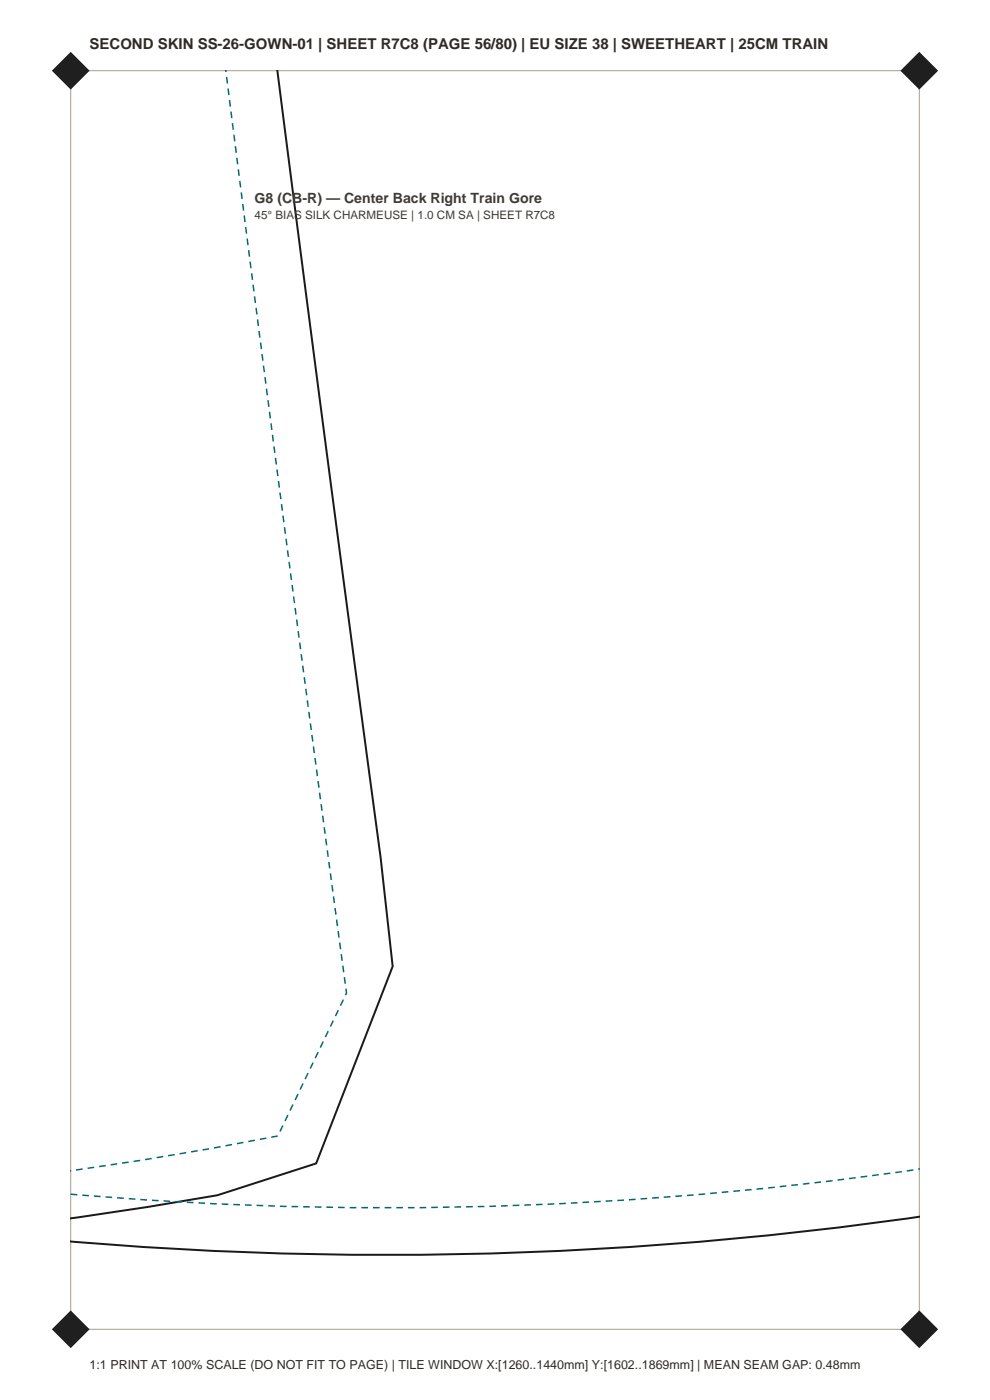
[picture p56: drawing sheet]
<svg xmlns="http://www.w3.org/2000/svg" width="210mm" height="297mm" viewBox="0 0 210 297" stroke-linecap="round" stroke-linejoin="round" font-family="sans-serif">
<defs><g id="words">
<text font-size="3.2" fill="#2e2b26" x="19" y="10.5">SECOND SKIN SS-26-GOWN-01 | SHEET R7C8 (PAGE 56/80) | EU SIZE 38 | SWEETHEART | 25CM TRAIN</text>
<text font-size="3" fill="#403b33" x="54" y="43">G8 (CB-R) — Center Back Right Train Gore</text>
<text font-size="2.6" fill="#2e2b26" x="19" y="290.5">1:1 PRINT AT 100% SCALE (DO NOT FIT TO PAGE) | TILE WINDOW X:[1260..1440mm] Y:[1602..1869mm] | MEAN SEAM GAP: 0.48mm</text>
<text font-size="2.5" fill="#403b33" x="54" y="46.5">45° BIAS SILK CHARMEUSE | 1.0 CM SA | SHEET R7C8</text>
</g></defs>
<path d="M15 15h180v267h-180z" fill="none" stroke="#a69e8f" stroke-width=".21"/>
<g fill="#1f1f1f">
<path d="M11 282l4-4 4 4-4 4z" fill-rule="evenodd"/>
<path d="M191 282l4-4 4 4-4 4z" fill-rule="evenodd"/>
<path d="M11 15l4-4 4 4-4 4z" fill-rule="evenodd"/>
<path d="M191 15l4-4 4 4-4 4z" fill-rule="evenodd"/>
</g>
<path d="M58.8 14.9l11.4 87.9 10.5 79.1 2.6 23.1-16.2 41.8-21 6.8-14.7 2.4-16.4 2.5M195.1 258.1a790.9 790.9 0 0 1-180.1 5.3" fill="none" stroke="#1a1a1a" stroke-width=".42"/>
<path d="M47.9 14.9l12.4 96.4 13.2 99.4-14.6 30.3a807.2 807.2 0 0 1-43.9 7.4M195.1 248a780 780 0 0 1-180.1 5.3" fill="none" stroke="#036970" stroke-width=".32" stroke-dasharray="1.4 1.1" stroke-linecap="butt"/>
<use href="#words"/>
</svg>
